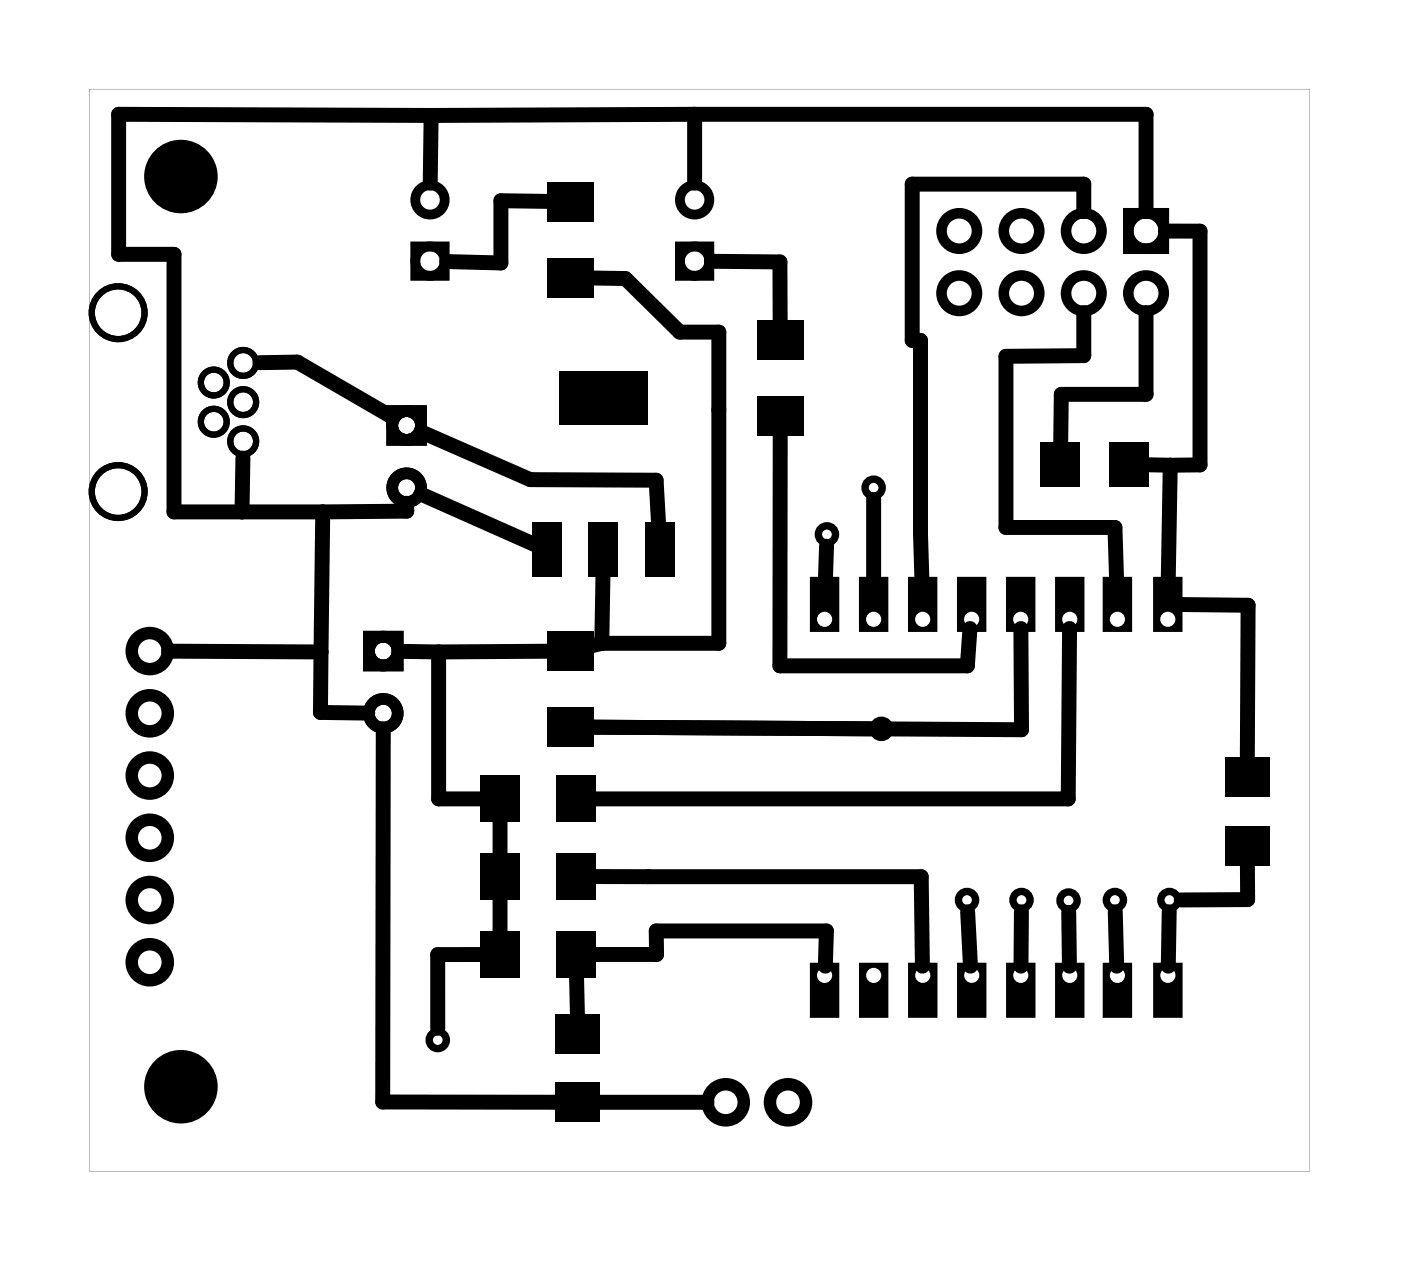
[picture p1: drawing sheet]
<svg xmlns="http://www.w3.org/2000/svg" width="57mm" height="52mm" viewBox="0 0 57 52" stroke-linecap="round" stroke-linejoin="round" font-family="sans-serif">
<g fill="#000">
<path d="M22.3 10.5h1.9v1.6h-1.9zM22.3 7.4h1.9v1.6h-1.9zM22.8 15.1h3.6v2.2h-3.6zM30.9 13.1h1.9v1.6h-1.9zM30.9 16.2h1.9v1.6h-1.9zM42.5 18.1h1.6v1.8h-1.6zM45.3 18.1h1.6v1.8h-1.6zM19.6 38h1.6v1.9h-1.6zM19.6 31.7h1.6v1.9h-1.6zM19.6 34.8h1.6v1.9h-1.6zM21.7 21.3h1.2v2.3h-1.2zM22.7 38h1.6v1.9h-1.6z"/>
<path d="M22.7 31.7h1.6v1.9h-1.6zM22.7 34.8h1.6v1.9h-1.6zM24 21.3h1.2v2.3h-1.2zM22.3 25.8h1.9v1.6h-1.9zM22.3 28.9h1.9v1.6h-1.9zM26.3 21.3h1.2v2.3h-1.2zM50 33.7h1.8v1.6h-1.8zM50 30.9h1.8v1.6h-1.8zM22.7 44.2h1.8v1.6h-1.8zM22.7 41.4h1.8v1.6h-1.8z"/>
<path d="M3.6 3.6h49.8v44.2h-49.8zM3.6 3.6v44.2h49.8v-44.2z"/>
<path d="M15.8 16.5h1.6v1.7h-1.6zM16.2 17.4a.35 .35 0 0 0 .7 0 .35 .35 0 0 0-.7 0z"/>
<path d="M15.8 16.5h1.6v1.7h-1.6zM16.2 17.4a.35 .35 0 0 0 .7 0 .35 .35 0 0 0-.7 0z"/>
<path d="M14.8 25.7h1.7v1.7h-1.7zM15.3 26.6a.35 .35 0 0 0 .7 0 .35 .35 0 0 0-.7 0z"/>
<path d="M14.8 25.7h1.7v1.7h-1.7zM15.3 26.6a.35 .35 0 0 0 .7 0 .35 .35 0 0 0-.7 0z"/>
<path d="M33 23.5v2.3h1.2v-2.3zM33.3 25.3a.31 .31 0 0 1 .6 0 .31 .31 0 0 1-.6 0z"/>
<path d="M35 23.5v2.3h1.2v-2.3zM35.3 25.3a.31 .31 0 0 1 .6 0 .31 .31 0 0 1-.6 0z"/>
<path d="M37 23.5v2.3h1.2v-2.3zM37.3 25.3a.31 .31 0 0 1 .6 0 .31 .31 0 0 1-.6 0z"/>
<path d="M39 23.5v2.3h1.2v-2.3zM39.3 25.3a.31 .31 0 0 1 .6 0 .31 .31 0 0 1-.6 0z"/>
<path d="M41 23.5v2.3h1.2v-2.3zM41.3 25.3a.31 .31 0 0 1 .6 0 .31 .31 0 0 1-.6 0z"/>
<path d="M43 23.5v2.3h1.2v-2.3zM43.3 25.3a.31 .31 0 0 1 .6 0 .31 .31 0 0 1-.6 0z"/>
<path d="M45 23.5v2.3h1.2v-2.3zM45.3 25.3a.31 .31 0 0 1 .6 0 .31 .31 0 0 1-.6 0z"/>
<path d="M47 23.5v2.3h1.2v-2.3zM47.3 25.3a.31 .31 0 0 1 .6 0 .31 .31 0 0 1-.6 0z"/>
<path d="M33 39.3v2.2h1.2v-2.2zM33.3 39.8a.31 .31 0 0 1 .6 0 .31 .31 0 0 1-.6 0z"/>
<path d="M35 39.3v2.2h1.2v-2.2zM35.3 39.8a.31 .31 0 0 1 .6 0 .31 .31 0 0 1-.6 0z"/>
<path d="M37 39.3v2.2h1.2v-2.2zM37.3 39.8a.31 .31 0 0 1 .6 0 .31 .31 0 0 1-.6 0z"/>
<path d="M39 39.3v2.2h1.2v-2.2zM39.3 39.8a.31 .31 0 0 1 .6 0 .31 .31 0 0 1-.6 0z"/>
<path d="M41 39.3v2.2h1.2v-2.2zM41.3 39.8a.31 .31 0 0 1 .6 0 .31 .31 0 0 1-.6 0z"/>
<path d="M43 39.3v2.2h1.2v-2.2zM43.3 39.8a.31 .31 0 0 1 .6 0 .31 .31 0 0 1-.6 0z"/>
<path d="M45 39.3v2.2h1.2v-2.2zM45.3 39.8a.31 .31 0 0 1 .6 0 .31 .31 0 0 1-.6 0z"/>
<path d="M47 39.3v2.2h1.2v-2.2zM47.3 39.8a.31 .31 0 0 1 .6 0 .31 .31 0 0 1-.6 0z"/>
</g>
<g fill="none" stroke="#000" stroke-width=".43">
<path d="M46 8.7h1.5v1.5h-1.5z"/>
<circle cx="39.1" cy="12" r=".72"/>
<circle cx="39.1" cy="9.4" r=".72"/>
<circle cx="41.7" cy="12" r=".72"/>
<circle cx="41.7" cy="9.4" r=".72"/>
<circle cx="44.2" cy="12" r=".72"/>
<circle cx="44.2" cy="9.4" r=".72"/>
<circle cx="46.8" cy="12" r=".72"/>
<circle cx="46.8" cy="9.4" r=".72"/>
</g>
<g fill="none" stroke="#000" stroke-width=".3">
<circle cx="35.6" cy="19.9" r=".35"/>
<circle cx="33.7" cy="21.8" r=".35"/>
<circle cx="36" cy="29.7" r=".35"/>
<circle cx="39.4" cy="36.7" r=".35"/>
<circle cx="41.7" cy="36.7" r=".35"/>
<circle cx="43.6" cy="36.8" r=".35"/>
<circle cx="45.5" cy="36.7" r=".35"/>
<circle cx="47.7" cy="36.7" r=".35"/>
<circle cx="17.9" cy="42.4" r=".35"/>
</g>
<g fill="none" stroke="#000" stroke-width=".4">
<path d="M16.9 10.1h1.2v1.2h-1.2zM27.7 10.1h1.2v1.2h-1.2z"/>
<circle cx="17.5" cy="10.7" r=".6"/>
<circle cx="17.5" cy="8.2" r=".6"/>
<circle cx="28.3" cy="10.7" r=".6"/>
<circle cx="28.3" cy="8.2" r=".6"/>
</g>
<g fill="#000">
<circle cx="7.4" cy="7.2" r="1.5"/>
<circle cx="7.4" cy="44.4" r="1.5"/>
</g>
<g fill="none" stroke="#000" stroke-width=".25">
<circle cx="4.8" cy="12.8" r="1.08"/>
<circle cx="8.7" cy="15.6" r=".53"/>
<circle cx="8.7" cy="17.2" r=".53"/>
<circle cx="9.9" cy="14.8" r=".53"/>
<circle cx="9.9" cy="16.4" r=".53"/>
<circle cx="9.9" cy="18" r=".53"/>
<circle cx="4.8" cy="20.1" r="1.08"/>
</g>
<g fill="none" stroke="#000" stroke-width=".51">
<circle cx="6.1" cy="29.1" r=".74"/>
<circle cx="6.1" cy="26.6" r=".74"/>
<circle cx="6.1" cy="31.7" r=".74"/>
<circle cx="6.1" cy="34.2" r=".74"/>
<circle cx="6.1" cy="36.7" r=".74"/>
<circle cx="6.1" cy="39.3" r=".74"/>
<circle cx="29.6" cy="45" r=".74"/>
<circle cx="32.1" cy="45" r=".74"/>
</g>
<g fill="none" stroke="#000" stroke-width=".48">
<circle cx="16.6" cy="19.9" r=".59"/>
<circle cx="16.6" cy="17.4" r=".59"/>
<circle cx="15.6" cy="29.1" r=".59"/>
<circle cx="15.6" cy="26.6" r=".59"/>
</g>
<g fill="none" stroke="#000" stroke-width=".61">
<path d="M9.9 18.7v2.2M10.6 14.8h1.5l3.9 2.2M17.2 17.6l4.4 2h5.2l.1 1.9M17.6 4.7l-.1 2.8M17.6 4.7h-12.8v5.7h2.3v10.5h6.1M22.4 8.2h-2v2.5h-2.2M24.1 11.3l1.4 .1 2.2 2.2h1.6v12.7h-4.8M28.3 4.7h18.5v3.9M28.3 4.7h-10.7M28.3 4.7v2.8M29 10.7h2.8v2.5M31.8 17.6v9.6h7.7l.1-1.5"/>
<path d="M44.2 12.8v1.7h-3.2v7h4.5v2.2M44.2 8.6v-1.1h-7v6.4h.3l.1 9.8M46.7 19h1M46.8 12.8v3.3h-3.5v2.1M47.5 9.4h1.5v9.6h-1.3M47.7 19v4.7M6.9 26.6h6.2M13.1 26.6v2.5h1.9M13.2 20.9l-.1 5.7M15.6 29.7v15.3h7.2M16.3 26.6h1.6M16.6 20.5v.4h-3.4"/>
<path d="M17.2 20.2l4.6 2M17.9 26.6v6h1.8M19.7 39h-1.8v3M20.4 33.4v1.6M20.4 36.6v1.5M22.4 26.6h-4.5M23.5 39.8l.1 1.7M24.2 39h2.6v-1h6.9v1.4M24.2 35.8h13.4v3.6M24.5 26.3l-.4 .1M24.6 23.4l-.1 2.9M33.7 22.3v1.4"/>
<path d="M35.6 20.4v3.3M39.5 37.2l.1 2.2M41.6 25.7l.1 4.1-17.6-.1h11.4M41.7 37.2l-.1 2.2M43.6 37.2v2.2M43.6 25.7v6.9h-19.4M45.5 37.2l.1 2.2M47.7 37.2v2.2M48.1 24.7h2.8v6.4M50.9 35.2v1.5h-2.7M24.3 45h4.5"/>
</g>
</svg>
